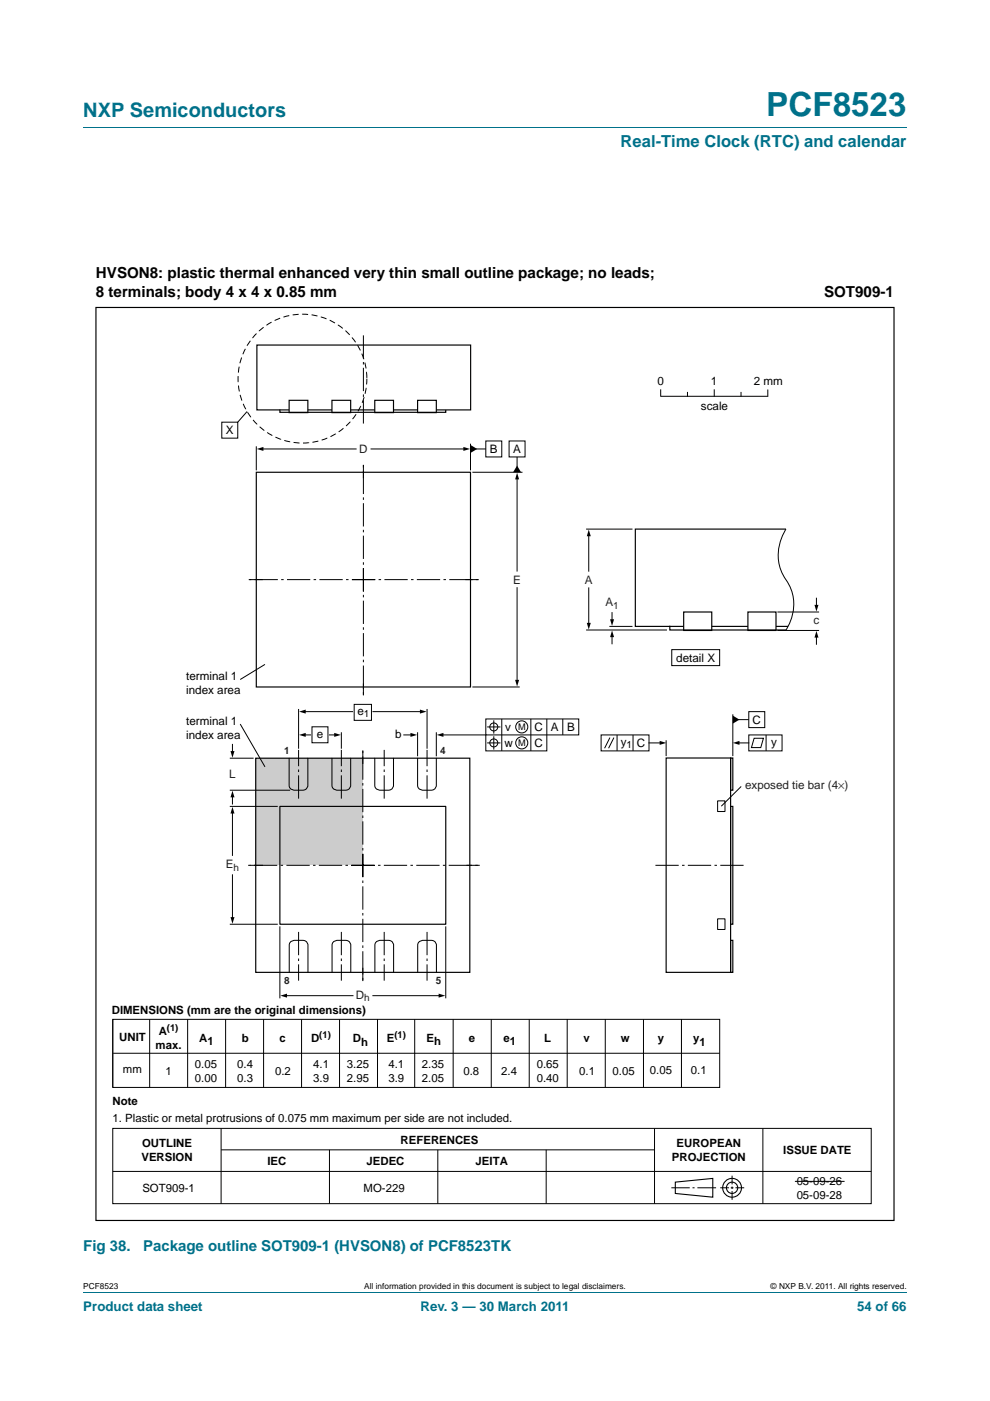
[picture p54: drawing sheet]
<svg xmlns="http://www.w3.org/2000/svg" width="210mm" height="297mm" viewBox="0 0 210 297" stroke-linecap="round" stroke-linejoin="round" font-family="sans-serif">
<defs><g id="words">
<text font-size="7" fill="#00718a" x="162.5" y="24.6">PCF8523</text>
<text font-size="4.2" fill="#00718a" x="17.7" y="24.9">NXP Semiconductors</text>
<text font-size="3.5" fill="#00718a" x="131.6" y="31.1">Real-Time Clock (RTC) and calendar</text>
<g font-size="3.2">
<text x="20.4" y="59">HVSON8: plastic thermal enhanced very thin small outline package; no leads;</text>
<text x="20.4" y="62.9">8 terminals; body 4 x 4 x 0.85 mm</text>
<text x="174.8" y="62.9">SOT909-1</text>
</g>
<g font-size="3.2" fill="#00718a">
<text x="17.7" y="265.2">Fig 38.</text>
<text x="30.4" y="265.2">Package outline SOT909-1 (HVSON8) of PCF8523TK</text>
</g>
<g font-size="2.8" fill="#00718a">
<text x="17.7" y="277.9">Product data sheet</text>
<text x="89.2" y="277.9">Rev. 3 — 30 March 2011</text>
<text x="181.8" y="277.9">54 of 66</text>
</g>
<g font-size="2.5">
<text x="139.4" y="81.5">0</text>
<text x="150.8" y="81.5">1</text>
<text x="159.9" y="81.6">2 mm</text>
<text x="148.7" y="87">scale</text>
<text x="47.9" y="92">X</text>
<text x="103.9" y="96">B</text>
<text x="108.8" y="96">A</text>
<text x="143.4" y="140.3">detail X</text>
<text x="39.5" y="144.2">terminal 1</text>
<text x="39.5" y="147.2">index area</text>
<text x="39.5" y="153.7">terminal 1</text>
<text x="75.8" y="151.6">e</text>
<text x="107.2" y="155">v</text>
<text x="113.4" y="155">C</text>
<text x="116.9" y="155">A</text>
<text x="120.3" y="155">B</text>
<text x="159.6" y="153.4">C</text>
<text x="39.5" y="156.7">index area</text>
<text x="67.2" y="156.4">e</text>
<text x="83.8" y="156.4">b</text>
<text x="107" y="158.4">w</text>
<text x="113.4" y="158.4">C</text>
<text x="131.7" y="158.1">y</text>
<text x="135.1" y="158.4">C</text>
<text x="163.6" y="158.1">y</text>
</g>
<g font-size="2.5" fill="#231f20">
<text x="76.2" y="96.1">D</text>
<text x="108.8" y="123.8">E</text>
<text x="124.1" y="123.7">A</text>
<text x="128.4" y="128.6">A</text>
<text x="172.5" y="132.3">c</text>
<text x="48.6" y="165">L</text>
<text x="158" y="167.3">exposed tie bar (4×)</text>
<text x="47.9" y="184.1">E</text>
<text x="75.5" y="211.7">D</text>
</g>
<g font-size="2.4">
<text x="23.7" y="215">DIMENSIONS (mm are the original dimensions)</text>
<text x="25.3" y="220.6">UNIT</text>
<text x="33.7" y="219.4">A</text>
<text x="42.2" y="220.9">A</text>
<text x="44" y="221.5">1</text>
<text x="51.3" y="220.9">b</text>
<text x="59.3" y="221">c</text>
<text x="66" y="221">D</text>
<text x="74.9" y="221">D</text>
<text x="76.6" y="221.8">h</text>
<text x="82" y="221">E</text>
<text x="90.5" y="220.9">E</text>
<text x="92.1" y="221.5">h</text>
<text x="99.4" y="220.9">e</text>
<text x="106.8" y="220.9">e</text>
<text x="108.2" y="221.7">1</text>
<text x="115.4" y="221">L</text>
<text x="123.8" y="221">v</text>
<text x="131.7" y="221">w</text>
<text x="139.5" y="220.9">y</text>
<text x="147" y="221">y</text>
<text x="148.3" y="221.8">1</text>
<text x="26.1" y="227.6">mm</text>
<text x="33" y="222.3">max.</text>
<text x="35.1" y="227.9">1</text>
<text x="41.3" y="226.4">0.05</text>
<text x="50.3" y="226.4">0.4</text>
<text x="58.4" y="227.9">0.2</text>
<text x="66.4" y="226.4">4.1</text>
<text x="73.6" y="226.4">3.25</text>
<text x="82.4" y="226.4">4.1</text>
<text x="89.5" y="226.4">2.35</text>
<text x="98.3" y="227.9">0.8</text>
<text x="106.3" y="227.9">2.4</text>
<text x="113.8" y="226.4">0.65</text>
<text x="122.8" y="227.9">0.1</text>
<text x="129.9" y="227.9">0.05</text>
<text x="137.9" y="227.8">0.05</text>
<text x="146.5" y="227.8">0.1</text>
<text x="41.3" y="229.3">0.00</text>
<text x="50.3" y="229.3">0.3</text>
<text x="66.4" y="229.3">3.9</text>
<text x="73.6" y="229.3">2.95</text>
<text x="82.4" y="229.3">3.9</text>
<text x="89.5" y="229.3">2.05</text>
<text x="113.8" y="229.3">0.40</text>
<text x="23.9" y="234.3">Note</text>
<text x="23.9" y="237.9">1. Plastic or metal protrusions of 0.075 mm maximum per side are not included.</text>
<text x="30.1" y="243.2">OUTLINE</text>
<text x="85" y="242.5">REFERENCES</text>
<text x="143.5" y="243.2">EUROPEAN</text>
<text x="166.1" y="244.7">ISSUE DATE</text>
<text x="30" y="246.1">VERSION</text>
<text x="56.7" y="247.1">IEC</text>
<text x="77.7" y="247.1">JEDEC</text>
<text x="100.9" y="247.1">JEITA</text>
<text x="142.5" y="246.1">PROJECTION</text>
<text x="169" y="251.3">05-09-26</text>
<text x="30.2" y="252.7">SOT909-1</text>
<text x="77.1" y="252.7">MO-229</text>
<text x="169" y="254.2">05-09-28</text>
</g>
<g font-size="2.1" fill="#231f20">
<text x="130" y="129.1">1</text>
<text x="60.3" y="159.8">1</text>
<text x="93.4" y="159.8">4</text>
<text x="49.5" y="184.6">h</text>
<text x="60.3" y="208.6">8</text>
<text x="92.4" y="208.6">5</text>
<text x="77.3" y="212.2">h</text>
</g>
<g font-size="2.1">
<text x="77.2" y="152.1">1</text>
<text x="132.9" y="158.6">1</text>
</g>
<g font-size="2">
<text x="35.4" y="218.6">(1)</text>
<text x="67.7" y="220.2">(1)</text>
<text x="83.7" y="220.2">(1)</text>
</g>
<g font-size="1.9">
<text x="109.9" y="154.8">M</text>
<text x="109.9" y="158.2">M</text>
</g>
<g font-size="1.8">
<text x="17.7" y="273.3">PCF8523</text>
<text x="77.3" y="273.3">All information provided in this document is subject to legal disclaimers.</text>
<text x="163.5" y="273.3">© NXP B.V. 2011. All rights reserved.</text>
</g>
</g></defs>
<path d="M17.7 27h174.6M17.7 273.9h174.6" fill="none" stroke="#00718a" stroke-width=".21"/>
<g fill="none" stroke="#000" stroke-width=".21">
<path d="M140.1 82.7v1.3M145.8 83.2v.8M151.5 82.7v1.3M157.2 83.2v.8M162.9 82.7l-.1 1.3h-22.6M23.9 216.1v14.5M23.9 216.1h128.7v14.5h-128.7zM31.7 216.1v14.5M39.8 216.1v14.5M47.9 216.1v14.5M55.9 216.1v14.5M64 216.1v14.4"/>
<path d="M72 216.1v14.4M80.1 216.1v14.5M88 216.1v14.5M96.1 216.1v14.5M104.2 216.1v14.5M112.3 216.1v14.5M120.3 216.1v14.5M128.4 216.1v14.4M136.5 216.1v14.4M144.5 216.1v14.4M23.9 239.2h160.9v16h-160.9zM24 223.3h128.6"/>
<path d="M46.9 239.3v15.9M138.8 239.3v15.9M161.8 239.3v15.9M23.9 248.4h160.9M46.9 243.8h91.8M69.9 243.8v11.4M92.9 243.8v11.4M115.8 243.8v11.4M142.4 251.8h3.9M146.9 251.8h.4M147.9 251.8h4M152.8 251.8h1.8"/>
<path d="M155 251.8h.6M155.3 249.3v1.8M155.3 251.6v.5M155.3 252.5v1.9M156 251.8h1.8M168.6 250.5h10.5"/>
</g>
<g fill="none" stroke="#000" stroke-width=".23">
<path d="M143.2 250.6l8-.8v4l-8-.8z"/>
<circle cx="155.3" cy="251.8" r="1.99"/>
<circle cx="155.3" cy="251.8" r="1.2"/>
</g>
<path d="M20.4 65.2h169.2v193.6h-169.2zM54.5 73.2h45.3v13.7h-45.3z" fill="none" stroke="#000" stroke-width=".25"/>
<g fill="#fff" stroke="#000" stroke-width=".25">
<path d="M88.6 84.9h3.9v2.6h-3.9z"/>
<path d="M79.5 84.9h4v2.6h-4z"/>
<path d="M70.4 84.9h4v2.6h-4z"/>
<path d="M61.3 84.9h4v2.6h-4z"/>
</g>
<path d="M59.4 86.8v.6h35.1v-.5" fill="none" stroke="#000" stroke-width=".25"/>
<path d="M77.1 89.8v-18.8" fill="none" stroke="#000" stroke-width=".21" stroke-dasharray="4.9 .7 .5 .7" stroke-linecap="butt"/>
<path d="M47 89.5h3.4v3.4h-3.4zM52.4 87.3l-2 2.2" fill="none" stroke="#000" stroke-width=".21"/>
<circle cx="64.2" cy="80.3" r="13.7" fill="none" stroke="#000" stroke-width=".21" stroke-dasharray="1.2 .7 0 0" stroke-linecap="butt"/>
<path d="M54.2 160.8h22.8v22.6h-22.8z" fill="#ccc"/>
<path d="M166.7 112.2h-31.9v20.6h32.4M54.2 160.8h45.4v45.4h-45.4zM59.4 171h35.1v25h-35.1z" fill="none" stroke="#000" stroke-width=".25"/>
<g fill="none" stroke="#000" stroke-width=".21">
<path d="M49.3 157.8v1.7M51 153.5l5.2 9.1M63.3 150.3v8.4M64.6 150.9h10.2M64.6 155.8h1.3M66.2 154.1h3.4v3.4h-3.4zM69.9 155.8h1.3M72.4 155.3v3.4M75.1 149.3h3.7v3.4h-3.7zM77 159.1v2.9M79.1 150.9h10.2M85.6 155.8h1.7"/>
<path d="M88.6 155.3v5.1M90.6 150.3v8.4M92.5 155.3v5.1M103 152.4h19.8v3.4h-19.8zM103.3 154.1h2.8M103.3 157.5h2.8M104.7 152.7v2.8M104.7 156.1v2.8M106.4 152.4v6.8M112.6 152.4v6.8M116 152.4v6.8h-13v-3.4h-9.2M119.4 152.4v3.4"/>
<path d="M48.7 160.8h5.1M48.7 171h10.2M48.7 167.5h12.8M49.3 168.8v1.7M49.3 172.2v9.2M48.7 196h10.2M49.3 185.5v9.2M53 183.5h2.8M59.4 196.4v15.3M94.5 196.4v15.3M98.9 183.5h2.9M60.6 211.1h14.3"/>
<path d="M77 205.2v2.8M79.1 211.1h14.2"/>
<circle cx="104.7" cy="157.5" r=".85"/>
<circle cx="104.7" cy="154.1" r=".85"/>
<circle cx="110.7" cy="154.1" r="1.28"/>
<circle cx="110.7" cy="157.5" r="1.28"/>
<circle cx="76.9" cy="183.4" r="0"/>
</g>
<path d="M63.3 169.3v-10.3M72.4 169.3v-10.3M81.5 169.3v-10.3M90.6 169.3v-10.3M63.3 197.6v10.3M72.4 197.6v10.3M74.5 183.5h27.3M77 181v27M77 186v-26.9M79.4 183.5h-27.3M81.5 197.6v10.3M90.6 197.6v10.3" fill="none" stroke="#000" stroke-width=".21" stroke-dasharray="4.9 .7 .5 .7" stroke-linecap="butt"/>
<path d="M48.9 159.2h.8l-.4 1.5zM63.4 155.8l1.4-.4v.8zM63.4 150.9l1.4-.5v.9zM70.9 155.4l1.4 .4-1.4 .4zM87.1 155.4l1.4 .4-1.4 .4zM89.1 150.4l1.4 .5-1.4 .4zM92.6 155.8l1.5-.4v.8zM49.3 167.6l.4 1.5h-.8zM49.3 171.1l.4 1.4h-.8zM48.9 194.4h.8l-.4 1.5zM59.5 211.1l1.4-.4v.8zM93 210.7l1.4 .4-1.4 .4z" fill="#000"/>
<path d="M61.3 160.8v5a1.25 1.25 0 0 0 1.2 1.7h1.7a1.06 1.06 0 0 0 1.1-.9v-5.8M70.4 160.8v5a1.25 1.25 0 0 0 1.2 1.7h1.6a1.06 1.06 0 0 0 1.2-.9v-5.8M79.5 160.8v5a1.25 1.25 0 0 0 1.1 1.7h1.7a1.06 1.06 0 0 0 1.2-.9v-5.8M88.6 160.8v5a1.25 1.25 0 0 0 1.1 1.7h1.7a1.06 1.06 0 0 0 1.1-.9v-5.8M61.3 206.2v-5.1a1.25 1.25 0 0 1 1.2-1.7h1.7a1.06 1.06 0 0 1 1.1 .9v5.9M70.4 206.2v-5.1a1.25 1.25 0 0 1 1.2-1.7h1.7a1.06 1.06 0 0 1 1.1 .9v5.9M79.5 206.2v-5.1a1.25 1.25 0 0 1 1.2-1.7h1.6a1.06 1.06 0 0 1 1.2 .9v5.9M88.6 206.2v-5.1a1.25 1.25 0 0 1 1.1-1.7h1.7a1.06 1.06 0 0 1 1.2 .9v5.9" fill="none" stroke="#000" stroke-width=".22"/>
<g fill="#fff" stroke="#000" stroke-width=".25">
<path d="M158.6 129.8h6v3.9h-6z"/>
<path d="M145 129.8h6v3.9h-6z"/>
</g>
<path d="M142.1 132.7v.9h24.6M141.3 160.7h13.7v45.5h-13.7zM155 171h.4v25h-.4zM155 160.7h.4v6.8h-.4zM155 199.4h.4v6.8h-.4z" fill="none" stroke="#000" stroke-width=".25"/>
<g fill="none" stroke="#000" stroke-width=".21">
<path d="M124.3 112.2h9.9M124.9 113.4v7.7M166.7 112.2a9.9 9.9 0 0 0 0 10.7 9.6 9.6 0 0 1 0 10.7M124.3 133.6h17.2M124.9 124.6v7.7M129.2 132.8h5M129.8 129.9v1.7M129.8 134.8v1.7M142.5 137.7h10.1v3.4h-10.1zM164.9 129.8h8.8M164.9 133.7h8.8M173.2 126.8v1.7"/>
<path d="M173.2 134.9v1.7M127.5 155.8h10.2v3.4h-10.2zM129.4 156.4l-1.2 2.2M130.2 156.4l-1.1 2.2M130.9 155.8v3.4M134.3 155.8v3.4M137.7 157.5h2.5M141.3 156.9v3.4M155.4 151.4v8.9M156.6 157.5h2.2M156.6 152.6h2.2M158.8 150.9h3.4v3.4h-3.4z"/>
<path d="M158.8 155.8h7.1v3.4h-7.1zM159.9 156.5h2l-.5 2h-2zM162.5 155.8v3.4M152.2 169.8h1.6v2.3h-1.6zM152.2 194.8h1.6v2.3h-1.6z"/>
</g>
<path d="M124.9 112.3l.4 1.4h-.8zM124.5 132.1h.8l-.4 1.4zM129.8 133.7l.4 1.4h-.8zM129.4 131.3h.8l-.4 1.4zM173.2 133.8l.4 1.4h-.8zM172.8 128.2h.8l-.4 1.5zM139.9 157.1l1.4 .4-1.4 .4zM155.4 151.7l1.4 .9-1.4 .8zM155.4 157.5l1.4-.4v.8z" fill="#000"/>
<path d="M157.7 183.5h-18.8" fill="none" stroke="#000" stroke-width=".21" stroke-dasharray="4.9 .7 .5 .7" stroke-linecap="butt"/>
<path d="M153 170.9l4.2-4.2z" fill="#231f20" stroke="#000" stroke-width=".21"/>
<path d="M54.4 100.1h45.4v45.6h-45.4z" fill="none" stroke="#000" stroke-width=".25"/>
<path d="M74.7 122.9h27.2M77.1 120.5v26.9M77.1 125.4v-26.8M79.6 122.9h-27.3M77.1 144.9v2.5" fill="none" stroke="#000" stroke-width=".21" stroke-dasharray="4.9 .7 .5 .7" stroke-linecap="butt"/>
<g fill="none" stroke="#000" stroke-width=".21">
<path d="M54.4 94.6v5.1M55.6 95.2h19.9M77.1 98.6v2.8M78.7 95.2h19.9M99.8 94.1v5.6M100.9 95.2h2.1M103 93.5h3.4v3.4h-3.4zM108 93.5h3.4v3.4h-3.4zM109.7 96.9v2.1M100.2 100.1h10.6M109.7 101.4v19.7M52.9 122.9h2.8"/>
<path d="M98.7 122.9h2.8M109.7 124.6v19.8M56.2 140.9l-5.2 3.2M100.2 145.7h10"/>
</g>
<path d="M54.5 95.2l1.4-.4v.8zM98.3 94.8l1.4 .4-1.4 .4zM99.8 94.3l1.4 .9-1.4 .8zM109.7 98.7l.8 1.4h-1.7zM109.7 100.2l.4 1.4h-.8zM109.3 144.1h.8l-.4 1.5z" fill="#000"/>
<use href="#words"/>
</svg>
